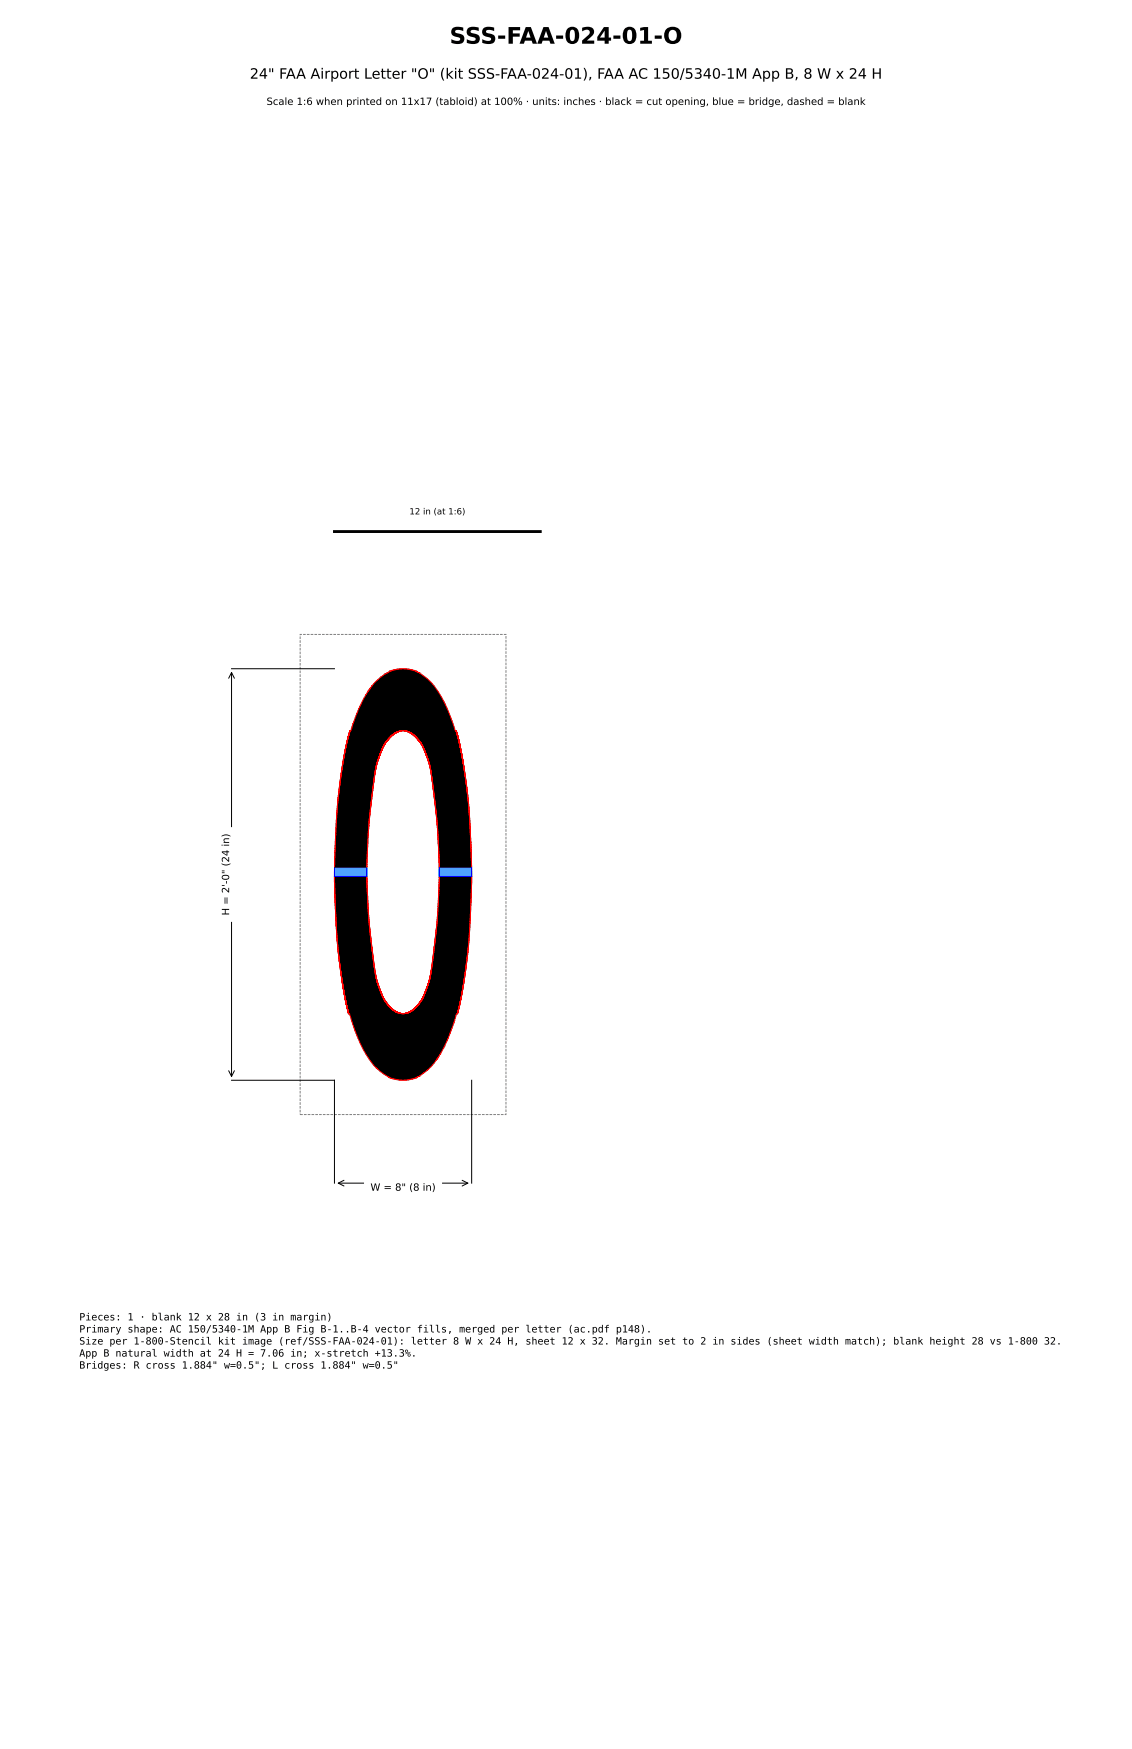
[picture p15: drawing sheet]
<svg xmlns="http://www.w3.org/2000/svg" width="279mm" height="432mm" viewBox="0 0 279 432" stroke-linecap="round" stroke-linejoin="round" font-family="sans-serif">
<defs><g id="words">
<text font-size="5.6" x="111" y="10.8">SSS-FAA-024-01-O</text>
<text font-size="3.5" x="61.7" y="19.4">24&quot; FAA Airport Letter &quot;O&quot; (kit SSS-FAA-024-01), FAA AC 150/5340-1M App B, 8 W x 24 H</text>
<g font-size="2.5">
<text x="65.8" y="25.9">Scale 1:6 when printed on 11x17 (tabloid) at 100% · units: inches · black = cut opening, blue = bridge, dashed = blank</text>
<text x="56.6" y="226" transform="rotate(-90 56.6 226)">H = 2'-0&quot; (24 in)</text>
<text x="91.4" y="294">W = 8&quot; (8 in)</text>
<text x="19.6" y="326">Pieces: 1 · blank 12 x 28 in (3 in margin)</text>
<text x="19.6" y="329">Primary shape: AC 150/5340-1M App B Fig B-1..B-4 vector fills, merged per letter (ac.pdf p148).</text>
<text x="19.6" y="331.9">Size per 1-800-Stencil kit image (ref/SSS-FAA-024-01): letter 8 W x 24 H, sheet 12 x 32. Margin set to 2 in sides (sheet width match); blank height 28 vs 1-800 32.</text>
<text x="19.6" y="334.9">App B natural width at 24 H = 7.06 in; x-stretch +13.3%.</text>
<text x="19.6" y="337.9">Bridges: R cross 1.884&quot; w=0.5&quot;; L cross 1.884&quot; w=0.5&quot;</text>
</g>
<text font-size="2.1" x="101" y="127">12 in (at 1:6)</text>
</g></defs>
<path d="M74.1 156.6h50.8v118.6h-50.8z" fill="none" stroke="#808080" stroke-width=".25" stroke-dasharray=".7 .3" stroke-linecap="butt"/>
<path d="M92.7 168.3l2.1-1.7 1.9-1.1 2.8-.4 2.7 .4 2 1.1 2.2 1.9 1.6 2 1.4 2.5 1.2 2.4 1.8 5h.2l1.6 7.3 1 6.4 .6 5.6 .6 14.6h-8l-.6-11.9-1.1-9.7-.7-3.9-1.4-3.9-1.1-2-1.9-1.8-.9-.5-1.2-.2-1.3 .2-.8 .5-2 1.9-1 1.8-1.4 3.9-.7 4-1.2 9.8-.6 11.8h-7.9l.3-9.3 .5-7.4 1-7.6 1.1-6.3 .9-3.3h.2l2.2-6.1 2-3.5zM82.6 216.4h7.9l.7 12.4 1.2 9.9 .6 3.3 1.4 3.8 1 1.8 2 2 .8 .4 1.2 .3 1.2-.2 .9-.5 2-1.9 1.1-1.9 1.4-3.9 .7-4 1.1-9.7 .6-11.8h8l-.4 11.2-.5 7.1-1.2 9.1-1.4 6.5h-.2l-1.2 3.6-1.4 3.6-1.9 3.5-2.4 2.9-3 2.2-1.9 .5-1.4 .1-1.5-.1-2.1-.6-2.7-2-1.6-1.8-1.9-3-1.6-3.4-1.8-5.5h-.2l-.3-.9-1.7-9.5-1-9.2z" fill="#000" stroke="#f00" stroke-width=".25"/>
<g fill="#4fa3ff" stroke="#00f" stroke-width=".25">
<path d="M82.6 214.3h7.9v2.1h-7.9z"/>
<path d="M108.4 214.3h8v2.1h-8z"/>
</g>
<path d="M56.4 167.5l.7-1.5 .8 1.5M57.1 166v99.8M57.1 165.1h25.4M56.4 264.3l.7 1.5 .8-1.5M57.1 266.7h25.4v25.4M116.4 266.7v25.4M83.5 292.1h32M84.9 291.4l-1.4 .7 1.4 .7M114.1 291.4l1.4 .7-1.4 .7" fill="none" stroke="#000" stroke-width=".25"/>
<path d="M82.5 131.2h50.8" fill="none" stroke="#000" stroke-width=".71"/>
<g fill="#fff" stroke="#fff" stroke-width=".35">
<path d="M90 290.7h18.9v5.3h-18.9z"/>
<path d="M53.3 204.4h5.3v23h-5.3z"/>
</g>
<use href="#words"/>
</svg>
